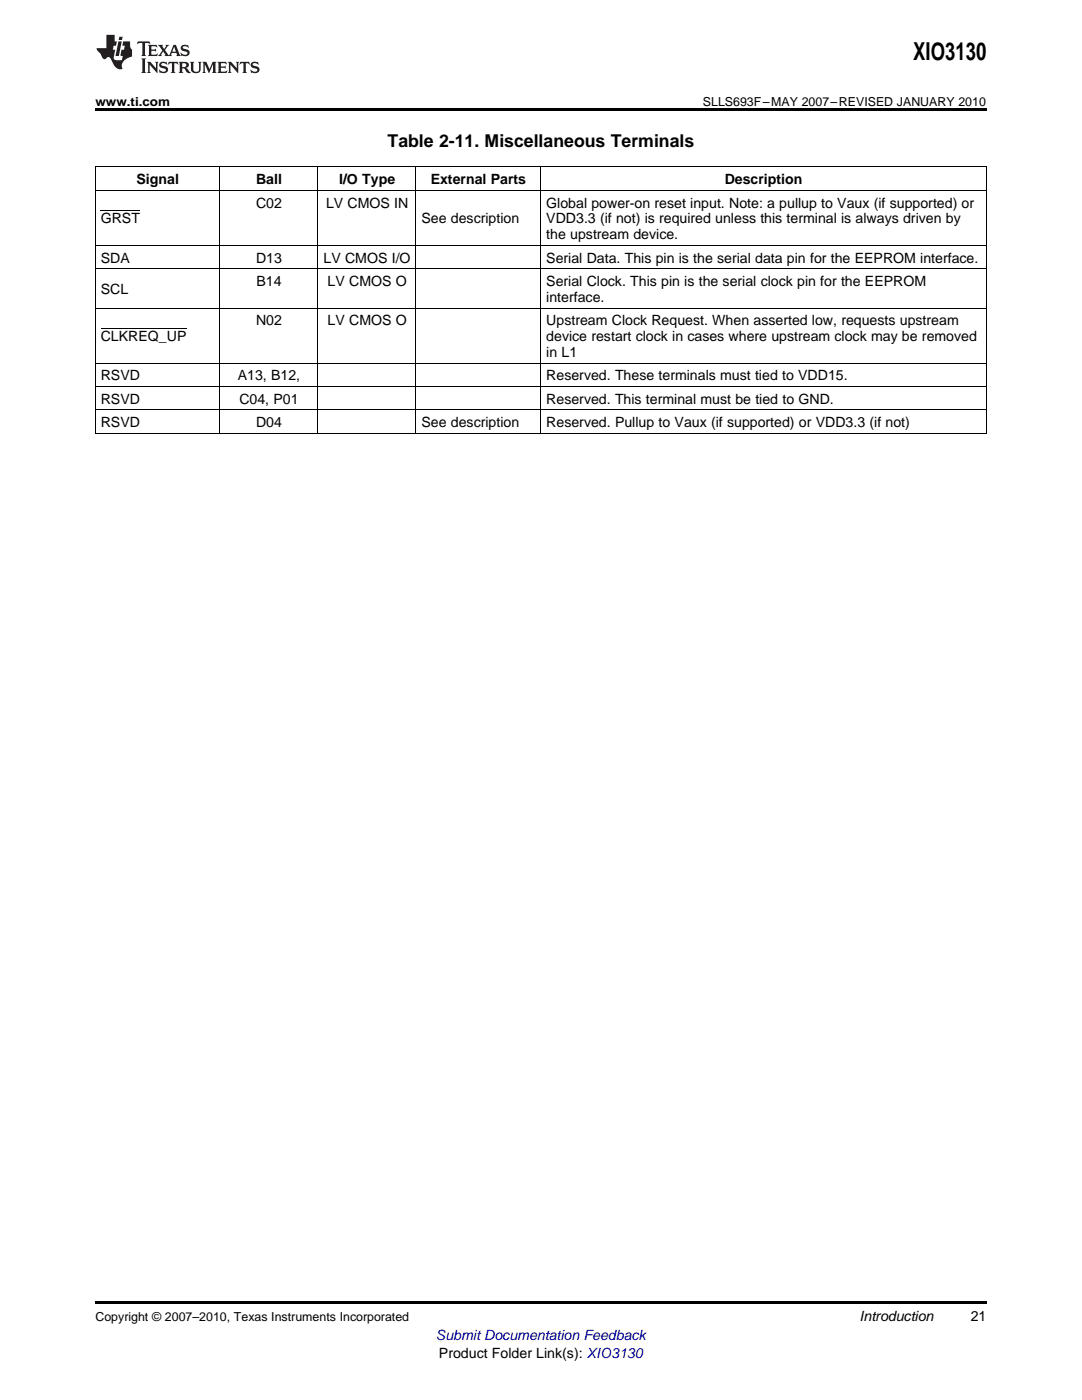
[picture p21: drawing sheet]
<svg xmlns="http://www.w3.org/2000/svg" width="216mm" height="279mm" viewBox="0 0 216 279" stroke-linecap="round" stroke-linejoin="round" font-family="sans-serif">
<defs><g id="words">
<text font-size="4.9" x="182.2" y="12">XIO3130</text>
<text font-size="3.5" x="77.3" y="29.4">Table 2-11. Miscellaneous Terminals</text>
<g font-size="2.8">
<text x="27.2" y="36.8">Signal</text>
<text x="51.1" y="36.8">Ball</text>
<text x="51.1" y="41.4">C02</text>
<text x="65.1" y="41.4">LV CMOS IN</text>
<text x="67.7" y="36.8">I/O Type</text>
<text x="85.9" y="36.8">External Parts</text>
<text x="109" y="41.4">Global power-on reset input. Note: a pullup to Vaux (if supported) or</text>
<text x="144.6" y="36.8">Description</text>
<text x="20.1" y="44.6">GRST</text>
<text x="84.1" y="44.6">See description</text>
<text x="109" y="44.6">VDD3.3 (if not) is required unless this terminal is always driven by</text>
<text x="109" y="47.8">the upstream device.</text>
<text x="20.1" y="52.4">SDA</text>
<text x="51.1" y="52.4">D13</text>
<text x="64.6" y="52.4">LV CMOS I/O</text>
<text x="109" y="52.4">Serial Data. This pin is the serial data pin for the EEPROM interface.</text>
<text x="20.1" y="58.7">SCL</text>
<text x="51.2" y="57.1">B14</text>
<text x="65.4" y="57.1">LV CMOS O</text>
<text x="109" y="57.1">Serial Clock. This pin is the serial clock pin for the EEPROM</text>
<text x="51.1" y="64.9">N02</text>
<text x="65.4" y="64.9">LV CMOS O</text>
<text x="109" y="60.3">interface.</text>
<text x="109" y="64.9">Upstream Clock Request. When asserted low, requests upstream</text>
<text x="20.1" y="68.1">CLKREQ_UP</text>
<text x="109" y="68.1">device restart clock in cases where upstream clock may be removed</text>
<text x="109" y="71.3">in L1</text>
<text x="20.1" y="75.9">RSVD</text>
<text x="47.4" y="75.9">A13, B12,</text>
<text x="109" y="75.9">Reserved. These terminals must tied to VDD15.</text>
<text x="20.1" y="80.6">RSVD</text>
<text x="47.8" y="80.6">C04, P01</text>
<text x="109" y="80.6">Reserved. This terminal must be tied to GND.</text>
<text x="20.1" y="85.2">RSVD</text>
<text x="51.1" y="85.2">D04</text>
<text x="84.1" y="85.2">See description</text>
<text x="109" y="85.2">Reserved. Pullup to Vaux (if supported) or VDD3.3 (if not)</text>
<text x="171.5" y="263.6">Introduction</text>
<text x="193.7" y="263.6">21</text>
<text x="87.6" y="270.9">Product Folder Link(s): XIO3130</text>
</g>
<text font-size="2.8" fill="#00f" x="87" y="267.4">Submit Documentation Feedback</text>
<g font-size="2.5">
<text x="19" y="21.1">www.ti.com</text>
<text x="140.3" y="21.1">SLLS693F–MAY 2007–REVISED JANUARY 2010</text>
<text x="19" y="263.6">Copyright © 2007–2010, Texas Instruments Incorporated</text>
</g>
</g></defs>
<g fill="#231f20">
<path d="M27.5 8.3l-.1 .5 .4-.2h.6v.1v2.1l-.2 .4h1l-.3-.4v-2.1l.1-.1h.5l.5 .2-.2-.5zM29.5 9l.2 .3v1.5l-.2 .4h1.8l.2-.6a1.04 1.04 0 0 1-1.3 .2v-.7h.6l.3 .2v-.6l-.3 .2h-.6v-.6l.8-.1 .4 .3-.2-.5zM31.5 9l.9 1.1-.9 1.1h.8l-.2-.2 .5-.7 .4 .7-.2 .2h1.5l-.1-.2 .1-.4h.9l.1 .4-.2 .2h1l-.3-.3-.7-1.9h-.5l-.9 2-.8-1 .9-1h-.8l.1 .3-.3 .5-.4-.6 .2-.2zM34.7 9.3l.4 1h-.7zM36.3 9.1a.63 .63 0 0 0-.2 .7 .63 .63 0 0 0 .6 .4l.6 .2 .1 .2a.75 .75 0 0 1-.7 .4 .75 .75 0 0 1-.6-.5l.1 .7 .1-.1a1.11 1.11 0 0 0 1.5-.6 1.13 1.13 0 0 0-1.2-.8l-.1-.4a1.04 1.04 0 0 1 1.2 .2l-.2-.5-.1 .1-.5-.2zM28.2 11.7l.2 .3v2.2l-.2 .4h1l-.3-.4v-2.2l.3-.3zM29.3 12.3l.3 .4v1.5l-.3 .4h.8l-.2-.4v-1.3l1.5 1.7v-1.9l.2-.4h-.7l.2 .4v.9l-1.1-1.3zM32 12.5a.62 .62 0 0 0-.2 .7 .62 .62 0 0 0 .6 .4l.6 .1 .1 .3a.76 .76 0 0 1-.7 .3 .76 .76 0 0 1-.6-.4l.1 .7 .1-.1a1.11 1.11 0 0 0 1.5-.6 1.13 1.13 0 0 0-1.2-.8l-.1-.4a1.04 1.04 0 0 1 1.2 .2l-.2-.6-.1 .1-.5-.1zM33.7 12.3l-.2 .7a.61 .61 0 0 1 .8-.4v1.6l-.2 .4h.9l-.2-.4v-1.6a.63 .63 0 0 1 .8 .4l-.2-.7zM35.6 12.3l.3 .4v1.5l-.3 .4h1l-.2-.2v-.8l.5 .2a.76 .76 0 0 0 1.2 .7l-1-1a.58 .58 0 0 0 .6-.5 .58 .58 0 0 0-.5-.6zM36.4 12.7l.1-.1a.45 .45 0 0 1 .5 .1 .45 .45 0 0 1 .1 .5l-.7 .2zM37.9 12.3l.2 .2a2.17 2.17 0 0 0 .3 1.9 .99 .99 0 0 0 1.6-.6v-1.1l.2-.4h-.7l.2 .2a1.92 1.92 0 0 1-.2 1.8 .6 .6 0 0 1-.9-.5v-1.1l.2-.4zM40.4 12.3l.2 .4v1.5l-.2 .4h.7l-.2-.4v-1.4l.8 1.8 .8-1.8v1.4l-.2 .4h.9l-.2-.4v-1.5l.2-.4h-.8l-.6 1.5-.6-1.5zM43.4 12.3l.2 .4v1.5l-.2 .4h1.8l.2-.6a1.04 1.04 0 0 1-1.3 .2v-.7h.5l.4 .2v-.6l-.4 .2h-.5v-.7h.8l.3 .3-.1-.6zM45.5 12.3l.2 .4v1.5l-.2 .4h.7l-.2-.4v-1.3l1.5 1.7v-1.9l.2-.4h-.7l.2 .4v.9l-1.1-1.3zM47.9 12.3l-.1 .7a.61 .61 0 0 1 .8-.4v1.6l-.3 .4h1l-.3-.4 .1-1.6a.63 .63 0 0 1 .7 .4l-.1-.7zM50.2 12.5a.62 .62 0 0 0-.2 .7 .62 .62 0 0 0 .6 .4l.6 .1 .2 .3a.76 .76 0 0 1-.8 .3 .76 .76 0 0 1-.6-.4l.1 .7 .2-.1a1.11 1.11 0 0 0 1.5-.6 1.13 1.13 0 0 0-1.3-.8l-.1-.4a1.04 1.04 0 0 1 1.2 .2l-.1-.6-.2 .1-.5-.1z"/>
<path d="M21.2 7v2.6h-1.9l.1 .4 .7 .9a.91 .91 0 0 0 1 .9 .56 .56 0 0 1 .5-.4 .56 .56 0 0 1 .5 .3l.4 .8a1.53 1.53 0 0 0 1.9 1.2 1.54 1.54 0 0 1 1-2.1l.9-.3v-1.4a1.52 1.52 0 0 1-.3-1.6h-1.4l-.2 .8h.5l-.2 .8h-.4l-.2 1v.2l.4 .1-.2 .8a1.93 1.93 0 0 1-1.6-.2l.3-1.9h-.5l.2-.8h.4l.2-.8h-.4v-1.3zM23.6 8.3l-.6 2.9h.7l.6-2.9zM23.8 7.3l-.1 .7h.6l.2-.7z"/>
</g>
<path d="M19 21.6h177.8v.6h-177.8zM19 259.7h177.8v.5h-177.8z" fill="#000"/>
<g fill="none" stroke="#000" stroke-width=".2">
<path d="M19 38h177.8M19 33.3h177.8M19.1 33.4v53.1M43.9 33.4v53.1M63.4 33.4v53.1M83 33.4v53.1M107.9 33.4v53.1M196.8 33.4v53.1M19 53.6h177.8M19 49h177.8M20.1 42.1h7.8M19 77.1h177.8"/>
<path d="M19 72.5h177.8M19 61.5h177.8M20.1 65.6h17.1M19 86.4h177.8M19 81.8h177.8"/>
</g>
<use href="#words"/>
</svg>
